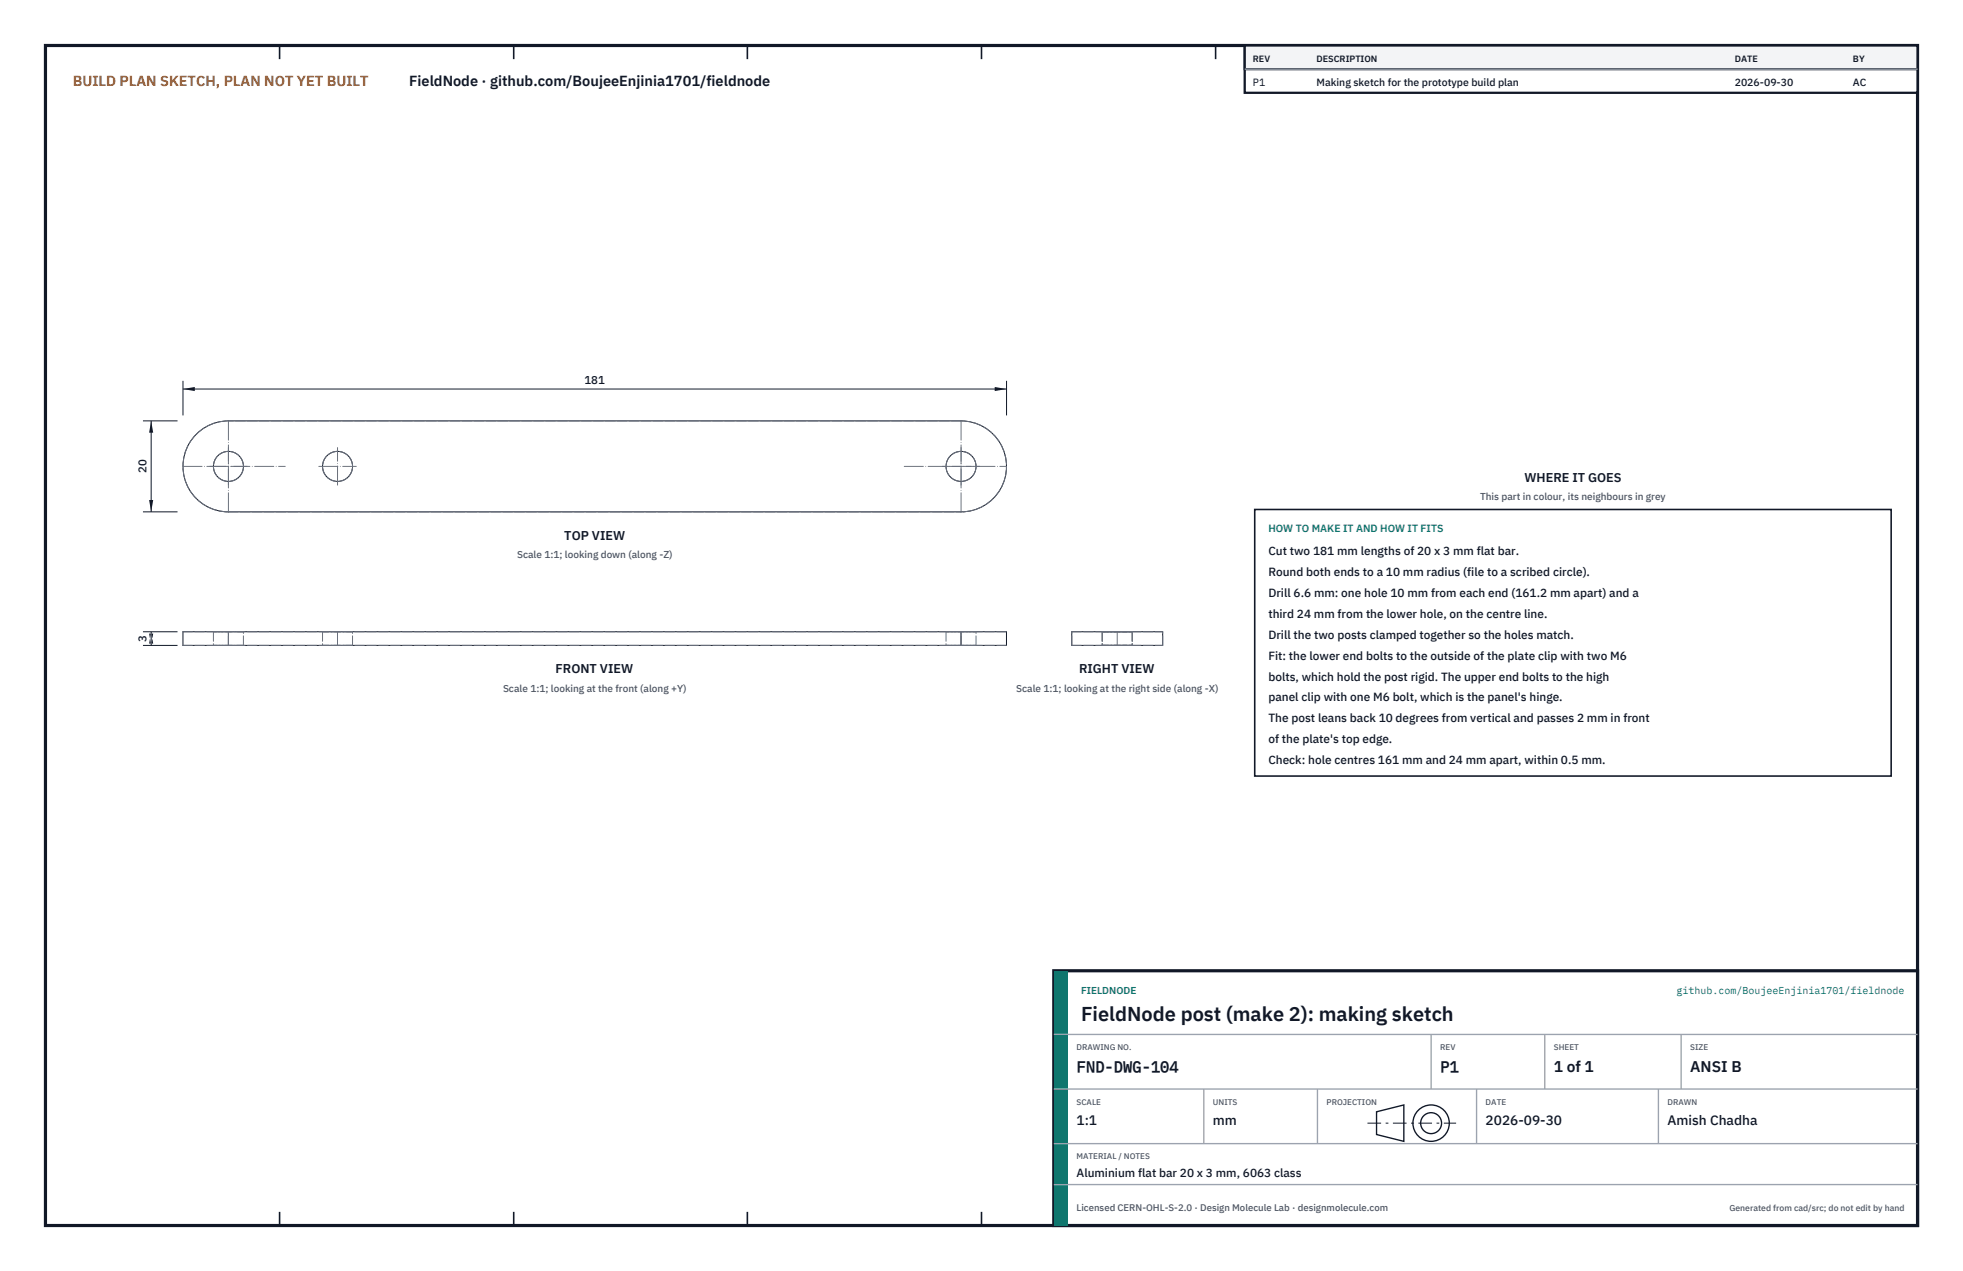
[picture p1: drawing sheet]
<svg xmlns="http://www.w3.org/2000/svg" width="432mm" height="279mm" viewBox="0 0 432 279" stroke-linecap="round" stroke-linejoin="round" font-family="sans-serif">
<defs><g id="words">
<text font-size="4.4" fill="#111827" x="237.8" y="224.4">FieldNode post (make 2): making sketch</text>
<g font-size="3.4" fill="#111827">
<text x="236.8" y="235.6">FND-DWG-104</text>
<text x="316.8" y="235.6">P1</text>
<text x="341.8" y="235.6">1 of 1</text>
<text x="371.8" y="235.6">ANSI B</text>
</g>
<text font-size="3.2" fill="#b45309" x="16" y="19">BUILD PLAN SKETCH, PLAN NOT YET BUILT</text>
<text font-size="3.2" fill="#111827" x="90" y="19">FieldNode · github.com/BoujeeEnjinia1701/fieldnode</text>
<g font-size="3" fill="#111827">
<text x="236.8" y="247.2">1:1</text>
<text x="266.8" y="247.2">mm</text>
<text x="326.8" y="247.2">2026-09-30</text>
<text x="366.8" y="247.2">Amish Chadha</text>
</g>
<g font-size="2.8" fill="#111827">
<text x="335.3" y="106">WHERE IT GOES</text>
<text x="124.1" y="118.7">TOP VIEW</text>
<text x="122.2" y="148">FRONT VIEW</text>
<text x="237.4" y="148">RIGHT VIEW</text>
</g>
<g font-size="2.6" fill="#111827">
<text x="279" y="122">Cut two 181 mm lengths of 20 x 3 mm flat bar.</text>
<text x="279" y="126.6">Round both ends to a 10 mm radius (file to a scribed circle).</text>
<text x="279" y="131.2">Drill 6.6 mm: one hole 10 mm from each end (161.2 mm apart) and a</text>
<text x="279" y="135.8">third 24 mm from the lower hole, on the centre line.</text>
<text x="279" y="140.4">Drill the two posts clamped together so the holes match.</text>
<text x="279" y="145">Fit: the lower end bolts to the outside of the plate clip with two M6</text>
<text x="279" y="149.6">bolts, which hold the post rigid. The upper end bolts to the high</text>
<text x="279" y="154.2">panel clip with one M6 bolt, which is the panel's hinge.</text>
<text x="279" y="158.8">The post leans back 10 degrees from vertical and passes 2 mm in front</text>
<text x="279" y="163.4">of the plate's top edge.</text>
<text x="279" y="168">Check: hole centres 161 mm and 24 mm apart, within 0.5 mm.</text>
<text x="236.8" y="258.8">Aluminium flat bar 20 x 3 mm, 6063 class</text>
</g>
<g font-size="2.5" fill="#111827">
<text x="128.6" y="84.5">181</text>
<text x="32.3" y="104" transform="rotate(-90 32.3 104)">20</text>
<text x="32.3" y="141.1" transform="rotate(-90 32.3 141.1)">3</text>
</g>
<g font-size="2.3" fill="#111827">
<text x="275.6" y="18.8">P1</text>
<text x="289.6" y="18.8">Making sketch for the prototype build plan</text>
<text x="381.6" y="18.8">2026-09-30</text>
<text x="407.6" y="18.8">AC</text>
</g>
<text font-size="2.3" fill="#0f766e" x="279" y="117">HOW TO MAKE IT AND HOW IT FITS</text>
<g font-size="2.2" fill="#4b5563">
<text x="325.6" y="110">This part in colour, its neighbours in grey</text>
<text x="113.7" y="122.7">Scale 1:1; looking down (along -Z)</text>
<text x="110.6" y="152">Scale 1:1; looking at the front (along +Y)</text>
<text x="223.5" y="152">Scale 1:1; looking at the right side (along -X)</text>
</g>
<g font-size="2.2" fill="#0f766e">
<text x="237.8" y="218.4">FIELDNODE</text>
<text x="368.8" y="218.4">github.com/BoujeeEnjinia1701/fieldnode</text>
</g>
<text font-size="2.1" fill="#4b5563" x="236.8" y="266.2">Licensed CERN-OHL-S-2.0 · Design Molecule Lab · designmolecule.com</text>
<g font-size="2" fill="#111827">
<text x="275.6" y="13.6">REV</text>
<text x="289.6" y="13.6">DESCRIPTION</text>
<text x="381.6" y="13.6">DATE</text>
<text x="407.6" y="13.6">BY</text>
</g>
<text font-size="1.9" fill="#4b5563" x="380.4" y="266.2">Generated from cad/src; do not edit by hand</text>
<g font-size="1.8" fill="#4b5563">
<text x="236.8" y="230.8">DRAWING NO.</text>
<text x="316.8" y="230.8">REV</text>
<text x="341.8" y="230.8">SHEET</text>
<text x="371.8" y="230.8">SIZE</text>
<text x="236.8" y="242.8">SCALE</text>
<text x="266.8" y="242.8">UNITS</text>
<text x="291.8" y="242.8">PROJECTION</text>
<text x="326.8" y="242.8">DATE</text>
<text x="366.8" y="242.8">DRAWN</text>
<text x="236.8" y="254.8">MATERIAL / NOTES</text>
</g>
</g></defs>
<path d="M10 10h411.8v259.4h-411.8z" fill="none" stroke="#111827" stroke-width=".7" stroke-linecap="butt"/>
<g fill="none" stroke="#111827" stroke-width=".35">
<path d="M61.5 10v3M113 10v3M164.4 10v3M215.9 10v3M267.4 10v3M318.9 10v3M370.3 10v3M61.5 266.4v3M113 266.4v3M164.4 266.4v3M215.9 266.4v3M267.4 266.4v3"/>
<path d="M318.9 266.4v3M370.3 266.4v3"/>
</g>
<g fill="none" stroke="#111727" stroke-width=".22">
<path d="M42.8 95.8a10 10 0 0 1 7.5-3.3h161.1a10 10 0 0 1 10 10 10 10 0 0 1-10 10h-161.1a10 10 0 0 1-9.2-5.9 10 10 0 0 1 1.7-10.8zM40.2 138.9h181.2v3h-181.2zM50.2 138.9v3M211.4 138.9v3M235.8 138.9h20v3h-20z"/>
<circle cx="50.3" cy="102.5" r="3.3"/>
<circle cx="74.3" cy="102.5" r="3.3"/>
<circle cx="211.4" cy="102.5" r="3.3"/>
</g>
<g fill="none" stroke="#6a7180" stroke-width=".22" stroke-dasharray="2.1 .5">
<path d="M211.4 92.5a10 10 0 0 1 10 10 10 10 0 0 1-10 10M211.4 92.5h-161.1M50.3 112.5h161.1M50.3 112.5a10 10 0 0 1-10-10 10 10 0 0 1 10-10M40.2 138.9h10M46.9 138.9h6.6M46.9 138.9v3M53.5 138.9h-6.6M70.9 138.9h6.6M70.9 138.9v3M77.5 138.9h-6.6M208.1 138.9h6.6"/>
<path d="M208.1 138.9v3M211.4 138.9h10M211.4 138.9h-161.2M214.7 138.9h-6.6M235.8 138.9h20M242.5 138.9h3.3M242.5 138.9v3M245.8 138.9h3.3M249.1 138.9h-6.6M249.1 138.9v3M40.2 141.9h10M46.9 141.9h6.6"/>
<path d="M50.2 141.9v-3M53.5 141.9v-3M53.5 141.9h-6.6M70.9 141.9h6.6M77.5 141.9v-3M77.5 141.9h-6.6M208.1 141.9h6.6M211.4 141.9h10M211.4 141.9h-161.2M211.4 141.9v-3M214.7 141.9v-3M214.7 141.9h-6.6"/>
<path d="M235.8 141.9v-3M235.8 141.9h20M242.5 141.9h3.3M245.8 141.9h3.3M249.1 141.9h-6.6M255.8 141.9v-3"/>
<circle cx="50.3" cy="102.5" r="3.3"/>
<circle cx="74.3" cy="102.5" r="3.3"/>
<circle cx="211.4" cy="102.5" r="3.3"/>
</g>
<g fill="none" stroke="#6a7180" stroke-width=".22" stroke-dasharray="4.2 .5 0 .5">
<path d="M40.2 102.5h22.5M46.1 102.5h8.3M50.2 112.5v-20M50.2 106.6v-8.2M70.1 102.5h8.3M74.2 106.6v-8.2M198.9 102.5h22.5M207.3 102.5h8.2M211.4 112.5v-20M211.4 106.6v-8.2M50.2 138.9v3M74.2 138.9v3"/>
<path d="M211.4 138.9v3M245.8 138.9v3"/>
</g>
<path d="M40.2 83.7v7.6M40.2 85.5h181.2M221.4 83.7v7.6" fill="none" stroke="#111827" stroke-width=".22"/>
<path d="M40.2 85.5l2.7-.4v.9zM218.8 85.1v.9l2.6-.5z" fill="#111827"/>
<path d="M31.4 92.5h7.6M33.3 92.5v20M31.4 112.5h7.6" fill="none" stroke="#111827" stroke-width=".22"/>
<path d="M33.3 92.5l-.5 2.6h.9zM32.8 109.9h.9l-.4 2.6z" fill="#111827"/>
<path d="M31.4 138.9h7.6M33.3 138.9v3M31.4 141.9h7.6" fill="none" stroke="#111827" stroke-width=".22"/>
<path d="M33.3 138.9l-.5 2.6h.9zM32.8 139.3h.9l-.4 2.6z" fill="#111827"/>
<path d="M276 112h140v58.6h-140z" fill="#fff" stroke="#111827" stroke-width=".35"/>
<path d="M273.8 10h148v10.4h-148z" fill="#fff" stroke="#111827" stroke-width=".5"/>
<path d="M273.8 10h148v5.2h-148z" fill="#f3f4f6" stroke="#111827" stroke-width=".5"/>
<path d="M273.8 15.2h148" fill="none" stroke="#9ca3af" stroke-width=".3"/>
<path d="M231.8 213.4h190v56h-190z" fill="#fff" stroke="#111827" stroke-width=".7" stroke-linecap="butt"/>
<path d="M231.8 213.4h3v56h-3z" fill="#0f766e"/>
<path d="M231.8 227.4h190M231.8 239.4h190M264.8 239.4v12M289.8 239.4v12M314.8 227.4v12M324.8 239.4v12M339.8 227.4v12M364.8 239.4v12M369.8 227.4v12M231.8 251.4h190M231.8 260.4h190" fill="none" stroke="#9ca3af" stroke-width=".3"/>
<g fill="none" stroke="#111827" stroke-width=".3">
<path d="M302.8 244.4l6-1.5v8l-6-1.5z"/>
<circle cx="314.8" cy="246.9" r="4"/>
<circle cx="314.8" cy="246.9" r="2.3"/>
</g>
<path d="M300.8 246.9h19.5" fill="none" stroke="#111827" stroke-width=".22" stroke-dasharray="3 1 .6 1" stroke-linecap="butt"/>
<use href="#words"/>
</svg>
